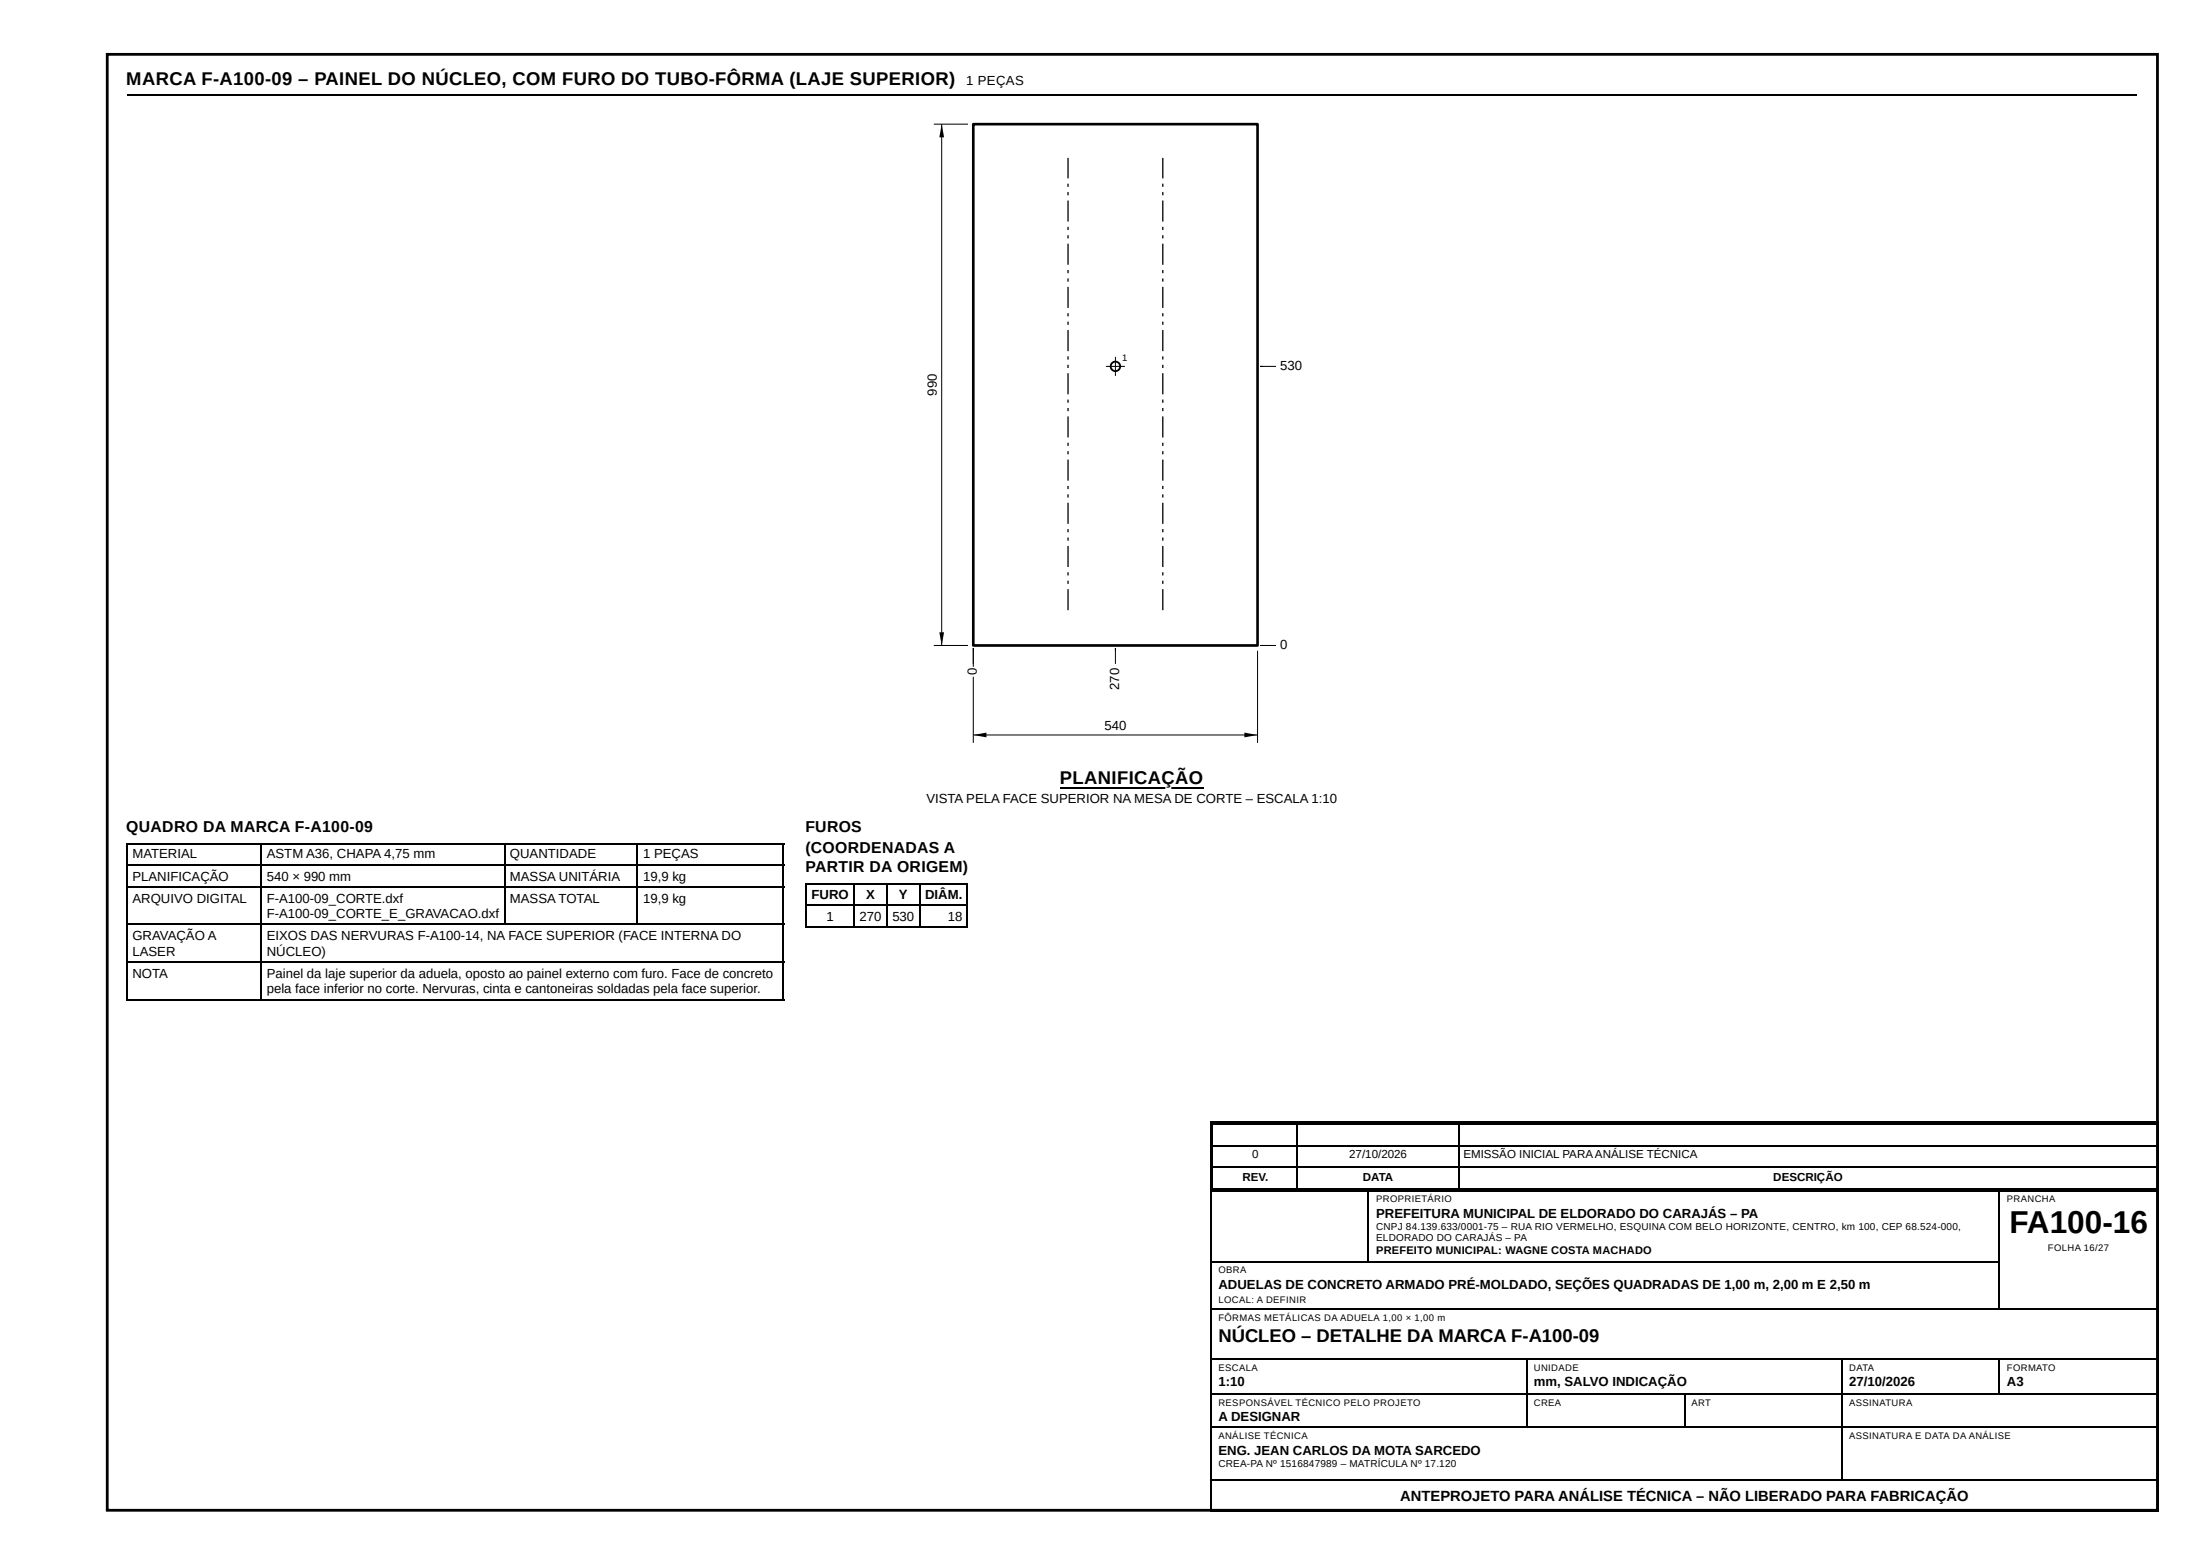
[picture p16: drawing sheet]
<svg xmlns="http://www.w3.org/2000/svg" width="420mm" height="297mm" viewBox="0 0 420 297" stroke-linecap="round" stroke-linejoin="round" font-family="sans-serif">
<defs><g id="words">
<text font-size="6" x="381.7" y="234.2">FA100-16</text>
<g font-size="3.5">
<text x="24" y="16.1">MARCA F-A100-09 – PAINEL DO NÚCLEO, COM FURO DO TUBO-FÔRMA (LAJE SUPERIOR)</text>
<text x="201.4" y="149">PLANIFICAÇÃO</text>
<text x="231.5" y="254.8">NÚCLEO – DETALHE DA MARCA F-A100-09</text>
</g>
<g font-size="3">
<text x="24" y="158">QUADRO DA MARCA F-A100-09</text>
<text x="153" y="158">FUROS</text>
<text x="153" y="161.9">(COORDENADAS A</text>
<text x="153" y="165.6">PARTIR DA ORIGEM)</text>
</g>
<text font-size="2.8" x="266" y="285">ANTEPROJETO PARA ANÁLISE TÉCNICA – NÃO LIBERADO PARA FABRICAÇÃO</text>
<g font-size="2.5">
<text x="183.5" y="16.1">1 PEÇAS</text>
<text x="176" y="152.4">VISTA PELA FACE SUPERIOR NA MESA DE CORTE – ESCALA 1:10</text>
<text x="25.2" y="163">MATERIAL</text>
<text x="25.2" y="167.2">PLANIFICAÇÃO</text>
<text x="50.7" y="163">ASTM A36, CHAPA 4,75 mm</text>
<text x="50.7" y="167.2">540 × 990 mm</text>
<text x="96.9" y="163">QUANTIDADE</text>
<text x="96.9" y="167.2">MASSA UNITÁRIA</text>
<text x="122.2" y="163">1 PEÇAS</text>
<text x="122.2" y="167.2">19,9 kg</text>
<text x="25.2" y="171.5">ARQUIVO DIGITAL</text>
<text x="50.7" y="171.5">F-A100-09_CORTE.dxf</text>
<text x="96.9" y="171.5">MASSA TOTAL</text>
<text x="122.2" y="171.5">19,9 kg</text>
<text x="154.2" y="170.7">FURO</text>
<text x="164.5" y="170.7">X</text>
<text x="170.8" y="170.7">Y</text>
<text x="175.7" y="170.7">DIÂM.</text>
<text x="25.2" y="178.6">GRAVAÇÃO A</text>
<text x="50.7" y="174.4">F-A100-09_CORTE_E_GRAVACAO.dxf</text>
<text x="50.7" y="178.6">EIXOS DAS NERVURAS F-A100-14, NA FACE SUPERIOR (FACE INTERNA DO</text>
<text x="157" y="174.9">1</text>
<text x="163.3" y="174.9">270</text>
<text x="169.5" y="174.9">530</text>
<text x="180" y="174.9">18</text>
<text x="25.2" y="181.5">LASER</text>
<text x="25.2" y="185.7">NOTA</text>
<text x="50.7" y="181.5">NÚCLEO)</text>
<text x="50.7" y="185.7">Painel da laje superior da aduela, oposto ao painel externo com furo. Face de concreto</text>
<text x="50.7" y="188.6">pela face inferior no corte. Nervuras, cinta e cantoneiras soldadas pela face superior.</text>
<text x="261.4" y="231.2">PREFEITURA MUNICIPAL DE ELDORADO DO CARAJÁS – PA</text>
<text x="231.5" y="244.7">ADUELAS DE CONCRETO ARMADO PRÉ-MOLDADO, SEÇÕES QUADRADAS DE 1,00 m, 2,00 m E 2,50 m</text>
<text x="231.5" y="263.3">1:10</text>
<text x="291.4" y="263.3">mm, SALVO INDICAÇÃO</text>
<text x="351.3" y="263.3">27/10/2026</text>
<text x="381.2" y="263.3">A3</text>
<text x="231.5" y="269.9">A DESIGNAR</text>
<text x="231.5" y="276.2">ENG. JEAN CARLOS DA MOTA SARCEDO</text>
</g>
<g font-size="2.5" fill="#fff">
<text x="243.2" y="70.3">530</text>
<text x="178" y="75.2" transform="rotate(-90 178 75.2)">990</text>
<text x="243.2" y="123.3">0</text>
<text x="185.6" y="128.3" transform="rotate(-90 185.6 128.3)">0</text>
<text x="212.6" y="131" transform="rotate(-90 212.6 131)">270</text>
<text x="209.8" y="138.7">540</text>
</g>
<g font-size="2.2">
<text x="237.9" y="219.9">0</text>
<text x="256.3" y="219.9">27/10/2026</text>
<text x="278" y="219.9">EMISSÃO INICIAL PARAANÁLISE TÉCNICA</text>
<text x="236" y="224.4">REV.</text>
<text x="258.9" y="224.4">DATA</text>
<text x="336.9" y="224.4">DESCRIÇÃO</text>
</g>
<text font-size="2.1" x="261.4" y="238.1">PREFEITO MUNICIPAL: WAGNE COSTA MACHADO</text>
<g font-size="1.9">
<text x="261.4" y="233.6">CNPJ 84.139.633/0001-75 – RUA RIO VERMELHO, ESQUINA COM BELO HORIZONTE, CENTRO, km 100, CEP 68.524-000,</text>
<text x="261.4" y="235.7">ELDORADO DO CARAJÁS – PA</text>
<text x="231.5" y="278.6">CREA-PA Nº 1516847989 – MATRÍCULA Nº 17.120</text>
</g>
<text font-size="1.8" fill="#fff" x="213.2" y="68.5">1</text>
<g font-size="1.8">
<text x="261.4" y="228.3">PROPRIETÁRIO</text>
<text x="381.2" y="228.3">PRANCHA</text>
<text x="389" y="237.6">FOLHA 16/27</text>
<text x="231.5" y="241.8">OBRA</text>
<text x="231.5" y="247.4">LOCAL: A DEFINIR</text>
<text x="231.5" y="250.8">FÔRMAS METÁLICAS DA ADUELA 1,00 × 1,00 m</text>
<text x="231.5" y="260.4">ESCALA</text>
<text x="291.4" y="260.4">UNIDADE</text>
<text x="351.3" y="260.4">DATA</text>
<text x="381.2" y="260.4">FORMATO</text>
<text x="231.5" y="267">RESPONSÁVEL TÉCNICO PELO PROJETO</text>
<text x="291.4" y="267">CREA</text>
<text x="321.3" y="267">ART</text>
<text x="351.3" y="267">ASSINATURA</text>
<text x="231.5" y="273.3">ANÁLISE TÉCNICA</text>
<text x="351.3" y="273.3">ASSINATURA E DATA DA ANÁLISE</text>
</g>
</g></defs>
<path d="M24.1 18.1h381.8" fill="none" stroke="#000" stroke-width=".26"/>
<path d="M184.9 23.6h54v99h-54z" fill="none" stroke="#000" stroke-width=".5"/>
<g fill="#000">
<path d="M202.8 111.9h.2v4h-.2zM202.8 110.3h.2v.6h-.2zM202.8 108.7h.2v.6h-.2zM202.8 103.7h.2v4h-.2zM202.8 102.1h.2v.6h-.2zM202.8 100.5h.2v.6h-.2zM202.8 95.5h.2v4h-.2zM202.8 93.9h.2v.6h-.2zM202.8 92.3h.2v.6h-.2zM202.8 87.3h.2v4h-.2zM202.8 85.7h.2v.6h-.2zM202.8 84.1h.2v.6h-.2zM202.8 79.1h.2v4h-.2zM202.8 77.5h.2v.6h-.2zM202.8 75.9h.2v.6h-.2zM202.8 70.9h.2v4h-.2zM202.8 69.3h.2v.6h-.2zM202.8 67.7h.2v.6h-.2zM202.8 62.7h.2v4h-.2zM202.8 61.1h.2v.6h-.2zM202.8 59.5h.2v.6h-.2zM202.8 54.5h.2v4h-.2zM202.8 52.9h.2v.6h-.2zM202.8 51.3h.2v.6h-.2zM202.8 46.3h.2v4h-.2zM202.8 44.7h.2v.6h-.2zM202.8 43.1h.2v.6h-.2zM202.8 38.1h.2v4h-.2zM202.8 36.5h.2v.6h-.2zM202.8 34.9h.2v.6h-.2zM202.8 30h.2v3.9h-.2z"/>
<path d="M220.8 111.9h.2v4h-.2zM220.8 110.3h.2v.6h-.2zM220.8 108.7h.2v.6h-.2zM220.8 103.7h.2v4h-.2zM220.8 102.1h.2v.6h-.2zM220.8 100.5h.2v.6h-.2zM220.8 95.5h.2v4h-.2zM220.8 93.9h.2v.6h-.2zM220.8 92.3h.2v.6h-.2zM220.8 87.3h.2v4h-.2zM220.8 85.7h.2v.6h-.2zM220.8 84.1h.2v.6h-.2zM220.8 79.1h.2v4h-.2zM220.8 77.5h.2v.6h-.2zM220.8 75.9h.2v.6h-.2zM220.8 70.9h.2v4h-.2zM220.8 69.3h.2v.6h-.2zM220.8 67.7h.2v.6h-.2zM220.8 62.7h.2v4h-.2zM220.8 61.1h.2v.6h-.2zM220.8 59.5h.2v.6h-.2zM220.8 54.5h.2v4h-.2zM220.8 52.9h.2v.6h-.2zM220.8 51.3h.2v.6h-.2zM220.8 46.3h.2v4h-.2zM220.8 44.7h.2v.6h-.2zM220.8 43.1h.2v.6h-.2zM220.8 38.1h.2v4h-.2zM220.8 36.5h.2v.6h-.2zM220.8 34.9h.2v.6h-.2zM220.8 30h.2v3.9h-.2z"/>
</g>
<circle cx="211.9" cy="69.6" r=".9" fill="#fff"/>
<circle cx="211.9" cy="69.6" r=".9" fill="none" stroke="#000" stroke-width=".35"/>
<path d="M177.4 23.6h6.5M178.9 23.6v99M210.1 69.6h3.6M211.9 67.8v3.6M239.9 69.6h-.5h3M177.4 122.6h6.5M184.9 126.1v-3v18M184.9 139.6h54M211.9 123.6v-.5v3M238.9 123.6v17.5M239.9 122.6h-.5h3" fill="none" stroke="#000" stroke-width=".19"/>
<path d="M178.9 23.6l.4 2.5h-.9zM178.4 120.1h.9l-.4 2.5zM184.9 139.6l2.5-.5v.9zM236.4 139.1l2.5 .5-2.5 .4z" fill="#000"/>
<g fill="none" stroke="#000" stroke-width=".26">
<path d="M201.4 149.6h27.2M24.1 160.2h124.9M24.1 164.2h124.9M24.1 168.4h124.9M24.1 175.6h124.9M24.2 160.1v29.9M49.6 160.1v29.9M95.9 160.1v15.6M121 160.1v15.6M148.8 160.1v29.9M152.9 167.9h31M152.9 171.8h31"/>
<path d="M152.9 176.1h31M153.1 167.7v8.5M162.3 167.7v8.5M168.4 167.7v8.5M174.8 167.7v8.5M183.8 167.7v8.5M24.1 182.7h124.9M24.1 189.8h124.9M229.9 213.1h180.2M230.1 213v74.1M230.2 213.4h179.9M230.2 217.6h179.9"/>
<path d="M230.3 213.3v12.7M246.5 213.3v12.7M277.2 213.3v12.7M410 213.3v12.7M229.9 226.1h180.2M230.2 221.6h179.9M230.2 225.8h179.9M230.2 239.6h149.7M260 226.2v13.5M379.8 226.2v22.5M410 226.2v60.9M230.2 248.6h179.9"/>
<path d="M230.2 258.1h179.9M290.1 258.2v13M349.9 258.2v23.1M379.8 258.2v6.6M230.2 264.7h179.9M230.2 271.1h179.9M320 264.8v6.4M230.2 281.1h179.9M230.2 286.9h179.9"/>
</g>
<path d="M20.4 10.3h389.4v276.5h-389.4z" fill="none" stroke="#000" stroke-width=".53"/>
<use href="#words"/>
</svg>
